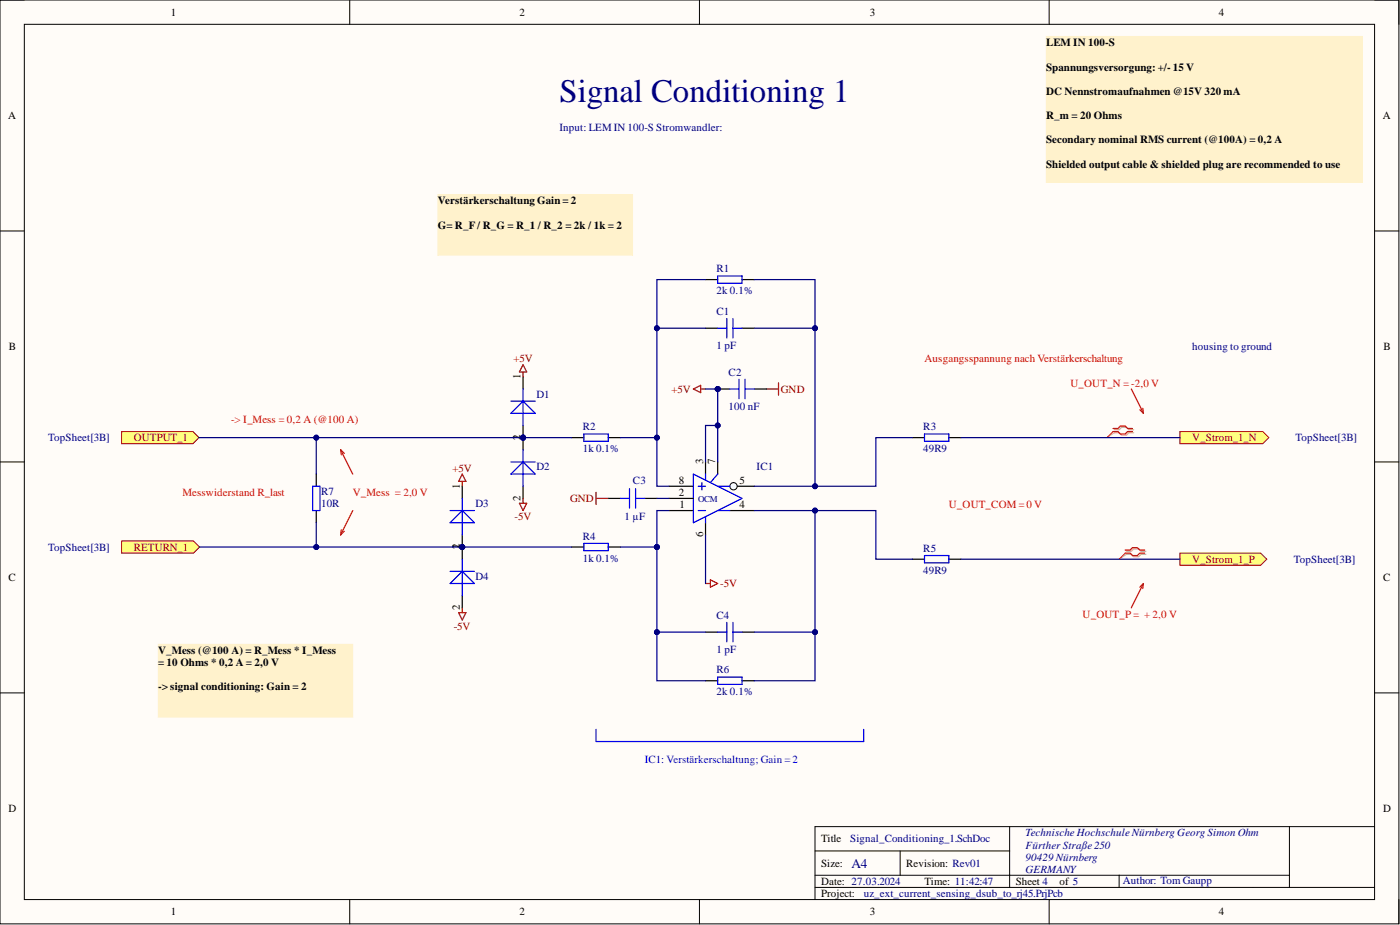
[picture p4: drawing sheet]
<svg xmlns="http://www.w3.org/2000/svg" width="292mm" height="193mm" viewBox="0 0 292 193" stroke-linecap="round" stroke-linejoin="round" font-family="sans-serif">
<defs><g id="words">
<text font-size="6.8" fill="#000080" x="116.7" y="21.3">Signal Conditioning 1</text>
<text font-size="2.8" fill="#000080" x="177.7" y="181">A4</text>
<g font-size="2.3">
<text x="35.6" y="3.3">1</text>
<text x="108.4" y="3.3">2</text>
<text x="181.5" y="3.3">3</text>
<text x="254.3" y="3.3">4</text>
<text x="218.3" y="9.6">LEM IN 100-S</text>
<text x="218.3" y="14.7">Spannungsversorgung: +/- 15 V</text>
<text x="218.3" y="19.8">DC Nennstromaufnahmen @15V 320 mA</text>
<text x="1.7" y="24.9">A</text>
<text x="218.3" y="24.9">R_m = 20 Ohms</text>
<text x="218.3" y="29.9">Secondary nominal RMS current (@100A) = 0,2 A</text>
<text x="288.5" y="24.9">A</text>
<text x="218.3" y="35">Shielded output cable &amp; shielded plug are recommended to use</text>
<text x="91.4" y="42.6">Verstärkerschaltung Gain = 2</text>
<text x="91.4" y="47.7">G= R_F/ R_G = R_1 / R_2 = 2k / 1k = 2</text>
<text x="1.9" y="73">B</text>
<text x="288.7" y="73">B</text>
<text x="108.6" y="79.1" transform="rotate(-90 108.6 79.1)">1</text>
<text x="108.6" y="91.8" transform="rotate(-90 108.6 91.8)">2</text>
<text x="108.6" y="91.8" transform="rotate(-90 108.6 91.8)">1</text>
<text x="95.9" y="101.9" transform="rotate(-90 95.9 101.9)">1</text>
<text x="141.6" y="100.9">8</text>
<text x="146.7" y="96.9" transform="rotate(-90 146.7 96.9)">3</text>
<text x="149.2" y="96.9" transform="rotate(-90 149.2 96.9)">7</text>
<text x="154.3" y="100.9">5</text>
<text x="108.6" y="104.5" transform="rotate(-90 108.6 104.5)">2</text>
<text x="141.6" y="103.5">2</text>
<text x="141.8" y="106">1</text>
<text x="154.3" y="106">4</text>
<text x="146.7" y="112.1" transform="rotate(-90 146.7 112.1)">6</text>
<text x="95.9" y="114.6" transform="rotate(-90 95.9 114.6)">2</text>
<text x="95.9" y="114.6" transform="rotate(-90 95.9 114.6)">1</text>
<text x="1.8" y="121.2">C</text>
<text x="288.6" y="121.2">C</text>
<text x="95.9" y="127.3" transform="rotate(-90 95.9 127.3)">2</text>
<text x="33" y="136.4">V_Mess (@100 A) = R_Mess * I_Mess</text>
<text x="33" y="139">= 10 Ohms * 0,2 A = 2,0 V</text>
<text x="33" y="144">-&gt; signal conditioning: Gain = 2</text>
<text x="1.8" y="169.4">D</text>
<text x="288.6" y="169.4">D</text>
<text x="171.3" y="175.7">Title</text>
<text x="171.3" y="180.8">Size:</text>
<text x="171.3" y="184.6">Date: 27.03.2024</text>
<text x="189.1" y="180.8">Revision: Rev01</text>
<text x="192.9" y="184.6">Time: 11:42:47</text>
<text x="211.9" y="184.6">Sheet 4</text>
<text x="221.1" y="184.6">of 5</text>
<text x="35.6" y="191">1</text>
<text x="108.4" y="191">2</text>
<text x="171.3" y="187.2">Project:</text>
<text x="181.5" y="191">3</text>
<text x="254.3" y="191">4</text>
</g>
<g font-size="2.3" fill="#000080">
<text x="116.7" y="27.4">Input: LEM IN 100-S Stromwandler:</text>
<text x="149.5" y="56.8">R1</text>
<text x="149.5" y="65.7">C1</text>
<text x="149.5" y="61.4">2k 0.1%</text>
<text x="149.5" y="72.8">1 pF</text>
<text x="248.7" y="73">housing to ground</text>
<text x="111.9" y="82.9">D1</text>
<text x="152" y="78.4">C2</text>
<text x="121.6" y="89.8">R2</text>
<text x="152" y="85.5">100 nF</text>
<text x="192.6" y="89.8">R3</text>
<text x="10.1" y="92.1">TopSheet[3B]</text>
<text x="121.6" y="94.3">1k 0.1%</text>
<text x="192.6" y="94.3">49R9</text>
<text x="270.3" y="92.1">TopSheet[3B]</text>
<text x="111.9" y="98.1">D2</text>
<text x="132.1" y="100.9">C3</text>
<text x="157.9" y="98.1">IC1</text>
<text x="67" y="103.2">R7</text>
<text x="67" y="105.8">10R</text>
<text x="99.2" y="105.8">D3</text>
<text x="121.6" y="112.6">R4</text>
<text x="130.3" y="108.5">1 µF</text>
<text x="10.1" y="114.9">TopSheet[3B]</text>
<text x="121.6" y="117.2">1k 0.1%</text>
<text x="192.6" y="115.1">R5</text>
<text x="192.6" y="119.7">49R9</text>
<text x="270" y="117.4">TopSheet[3B]</text>
<text x="99.2" y="121">D4</text>
<text x="149.5" y="129.1">C4</text>
<text x="149.5" y="136.2">1 pF</text>
<text x="149.5" y="140.5">R6</text>
<text x="149.5" y="145.1">2k 0.1%</text>
<text x="177.4" y="175.7">Signal_Conditioning_1.SchDoc</text>
<text x="214" y="177">Fürther Straße 250</text>
<text x="214" y="179.5">90429 Nürnberg</text>
<text x="214" y="174.5">Technische Hochschule Nürnberg Georg Simon Ohm</text>
<text x="214" y="182.1">GERMANY</text>
<text x="234.3" y="184.4">Author: Tom Gaupp</text>
<text x="180.2" y="187.2">uz_ext_current_sensing_dsub_to_rj45.PrjPcb</text>
</g>
<g font-size="2.3" fill="#800000">
<text x="107.1" y="75.6">+5V</text>
<text x="140.1" y="81.9">+5V</text>
<text x="162.9" y="81.9">GND</text>
<text x="27.9" y="92.1">OUTPUT_1</text>
<text x="248.7" y="92.1">V_Strom_1_N</text>
<text x="94.4" y="98.4">+5V</text>
<text x="118.9" y="104.7">GND</text>
<text x="107.4" y="108.5">-5V</text>
<text x="27.9" y="114.9">RETURN_1</text>
<text x="248.7" y="117.4">V_Strom_1_P</text>
<text x="150.3" y="122.5">-5V</text>
<text x="94.7" y="131.4">-5V</text>
</g>
<g font-size="2.3" fill="#f00">
<text x="192.9" y="75.6">Ausgangsspannung nach Verstärkerschaltung</text>
<text x="223.3" y="80.6">U_OUT_N = -2,0 V</text>
<text x="48.2" y="88.3">-&gt; I_Mess = 0,2 A (@100 A)</text>
<text x="38.1" y="103.5">Messwiderstand R_last</text>
<text x="73.6" y="103.5">V_Mess = 2,0 V</text>
<text x="198" y="106">U_OUT_COM = 0 V</text>
<text x="225.9" y="128.8">U_OUT_P = + 2,0 V</text>
</g>
<text font-size="2.3" fill="#00f" x="134.5" y="159.3">IC1: Verstärkerschaltung; Gain = 2</text>
<text font-size="1.9" fill="#000080" x="145.7" y="104.8">OCM</text>
</g></defs>
<path d="M0 0h291.9v192.7h-291.9z" fill-rule="evenodd" fill="#fffcf8"/>
<path d="M0 0h291.9v192.7h-291.9z" fill="none" stroke="#000" stroke-width=".21"/>
<path d="M5.1 5.1h281.7v182.6h-281.7z" fill-rule="evenodd" fill="#fffcf8"/>
<g fill="none" stroke="#000" stroke-width=".21">
<path d="M0 0h5.1M5.1 5.1h281.7v182.6h-281.7zM73 0v5.1M145.9 0v5.1M218.9 0v5.1M286.8 0h5.1v5.1M0 48.2h5.1M286.8 48.2h5.1M0 96.4h5.1M286.8 96.4h5.1M0 144.6h5.1M286.8 144.6h5.1"/>
<path d="M170 177.5h40.7M187.8 177.5v5.1M210.7 172.4v12.7M269 172.4v12.7M286.8 172.4h-116.8v15.3M73 187.7v5M145.9 187.7v5M170 185.1h116.8M170 182.6h99M218.9 187.7v5M233.5 182.6v2.5M291.9 187.7v5"/>
</g>
<path d="M25.4 90h14.8l1.3 1.3-1.3 1.3h-14.8z" fill-rule="evenodd" fill="#ffff80"/>
<path d="M25.4 90h14.8l1.3 1.3-1.3 1.3h-14.8z" fill="none" stroke="#800000" stroke-width=".21"/>
<path d="M25.4 112.9h15l1.2 1.2-1.2 1.3h-15z" fill-rule="evenodd" fill="#ffff80"/>
<path d="M25.4 112.9h15l1.2 1.2-1.2 1.3h-15z" fill="none" stroke="#800000" stroke-width=".21"/>
<path d="M246.2 90h17.3l1.2 1.3-1.2 1.3h-17.3z" fill-rule="evenodd" fill="#ffff80"/>
<path d="M246.2 90h17.3l1.2 1.3-1.2 1.3h-17.3z" fill="none" stroke="#800000" stroke-width=".21"/>
<path d="M246.2 115.4h16.8l1.3 1.3-1.3 1.2h-16.8z" fill-rule="evenodd" fill="#ffff80"/>
<path d="M246.2 115.4h16.8l1.3 1.3-1.3 1.2h-16.8z" fill="none" stroke="#800000" stroke-width=".21"/>
<path d="M232.5 89.6h1l.5-.5h1l.5 .5h1M232.5 90.3h1l.5 .5h1l.5-.5h1M235 115h1l.5-.5h1.1l.5 .5h1M235 115.6h1l.5 .5h1.1l.5-.5h1" fill="none" stroke="#d0a19e" stroke-width=".25"/>
<path d="M232.5 90.3l-1.5 1M235 115.6l-1.5 1.1" fill="none" stroke="#d0a19e" stroke-width=".21"/>
<path d="M232.2 89.4h1l.6-.5h1l.5 .5h1M232.2 90h1l.6 .5h1l.5-.5h1M236 81.2l2.6 5M237.8 85.5l.8 .7M238.4 85.2l.2 1M234.8 114.8h1l.5-.6h1l.5 .6h1M234.8 115.4h1l.5 .5h1l.5-.5h1" fill="none" stroke="#f00" stroke-width=".25"/>
<path d="M232.2 90l-1.2 1.3M234.8 115.4l-1.3 1.3" fill="none" stroke="#f00" stroke-width=".21"/>
<path d="M162.4 79.9v2.5M144.7 81.2l1.5-.8v1.5zM146.2 81.2h1M159.9 81.2h2.5M124.4 102.7v2.5M124.4 104h2.5" fill="none" stroke="#800000" stroke-width=".25"/>
<path d="M126.9 104h2.5M134.5 104h2.6" fill="none" stroke="#000" stroke-width=".25"/>
<path d="M129.4 104h1.9M131.3 101.9v4.1M132.6 104h1.9M132.6 101.9v4.1" fill="none" stroke="#00f" stroke-width=".25"/>
<circle cx="149.7" cy="81.2" r=".51" fill="#000080"/>
<circle cx="149.7" cy="81.2" r=".51" fill="none" stroke="#000080" stroke-width=".21"/>
<path d="M149.7 81.2h2.6" fill="none" stroke="#000" stroke-width=".25"/>
<circle cx="149.7" cy="81.2" r=".51" fill="#000080"/>
<circle cx="149.7" cy="81.2" r=".51" fill="none" stroke="#000080" stroke-width=".21"/>
<path d="M147.2 96.4v2.5M157.4 81.2h2.5M139.6 101.4h5.1M139.6 106.5h5.1M147.2 109v2.6M152.3 101.4h5.1M152.3 106.5h5.1" fill="none" stroke="#000" stroke-width=".25"/>
<path d="M154.2 79.1v4.1M155.5 79.1v4.1M144.7 98.9l10.1 5.1-10.1 5zM147.2 98.9v1.3M152.3 81.2h1.9M155.5 81.2h1.9M145.7 106.5h1.5M145.7 101.4h1.5M146.4 100.7v1.5M147.2 107.8v1.2" fill="none" stroke="#00f" stroke-width=".25"/>
<circle cx="153" cy="101.4" r=".76" fill="#f8fcff"/>
<circle cx="153" cy="101.4" r=".76" fill="none" stroke="#000" stroke-width=".21"/>
<g fill="none" stroke="#00f" stroke-width=".25">
<path d="M149.7 68.5h1.9M151.6 66.4v4.1M152.9 68.5h1.9M152.9 66.4v4.1M121.8 90.5h5.1v1.6h-5.1zM149.7 98.9l-1.5 1.8M192.9 90.5h5.1v1.6h-5.1zM121.8 113.4h5.1v1.5h-5.1zM149.7 101.4h2.6M149.7 106.5h2.6M192.9 115.9h5.1v1.5h-5.1zM149.7 131.9h1.9"/>
<path d="M151.6 129.8v4.1M152.9 129.8v4.1M152.9 131.9h1.9"/>
</g>
<g fill="none" stroke="#000" stroke-width=".25">
<path d="M147.2 68.5h2.5M154.8 68.5h2.6M119.3 91.3h2.5M126.9 91.3h2.5M149.7 96.4v2.5M190.4 91.3h2.5M198 91.3h2.5M119.3 114.1h2.5M126.9 114.1h2.5M139.6 104h5.1M190.4 116.7h2.5M198 116.7h2.5"/>
<path d="M147.2 131.9h2.5M154.8 131.9h2.6"/>
</g>
<path d="M238.6 121.7l-2.6 5.1M238.6 121.7l-.8 .8M238.6 121.7l-.2 1.1" fill="none" stroke="#f00" stroke-width=".25"/>
<path d="M147.2 121.7h1M148.2 121l1.5 .7-1.5 .8z" fill="none" stroke="#800000" stroke-width=".25"/>
<path d="M218.3 7.6h66v30.4h-66z" fill-rule="evenodd" fill="#fff2cc"/>
<path d="M218.3 7.6h66v30.4h-66z" fill="none" stroke="#fff2cc" stroke-width=".21"/>
<path d="M71.1 93.8l2.5 5.1M71.1 93.8l.1 1.1M71.1 93.8l.7 .8M71.2 110.5l-.1 1.1M71.8 110.8l-.7 .8M73.6 106.5l-2.5 5.1" fill="none" stroke="#f00" stroke-width=".25"/>
<path d="M33 134.4h40.6v15.2h-40.6z" fill-rule="evenodd" fill="#fff2cc"/>
<path d="M33 134.4h40.6v15.2h-40.6z" fill="none" stroke="#fff2cc" stroke-width=".21"/>
<circle cx="109.1" cy="91.3" r=".51" fill="#000080"/>
<circle cx="109.1" cy="91.3" r=".51" fill="none" stroke="#000080" stroke-width=".21"/>
<path d="M109.1 78.6v2.6M109.1 88.8v2.5" fill="none" stroke="#000" stroke-width=".25"/>
<circle cx="109.1" cy="91.3" r=".51" fill="#000080"/>
<circle cx="109.1" cy="91.3" r=".51" fill="none" stroke="#000080" stroke-width=".21"/>
<path d="M106.6 83.7h5.1M106.6 86.2l2.5-2.5 2.6 2.5zM109.1 81.2v7.6" fill="none" stroke="#00f" stroke-width=".25"/>
<circle cx="96.4" cy="114.1" r=".51" fill="#000080"/>
<circle cx="96.4" cy="114.1" r=".51" fill="none" stroke="#000080" stroke-width=".21"/>
<path d="M96.4 101.4v2.6M96.4 111.6v2.5" fill="none" stroke="#000" stroke-width=".25"/>
<circle cx="96.4" cy="114.1" r=".51" fill="#000080"/>
<circle cx="96.4" cy="114.1" r=".51" fill="none" stroke="#000080" stroke-width=".21"/>
<path d="M93.9 106.5h5.1M93.9 109l2.5-2.5 2.6 2.5zM96.4 104v7.6" fill="none" stroke="#00f" stroke-width=".25"/>
<path d="M109.1 76.1l.8 1.5h-1.5zM109.1 77.6v1M96.4 98.9l.8 1.5h-1.5zM96.4 100.4v1" fill="none" stroke="#800000" stroke-width=".25"/>
<circle cx="109.1" cy="91.3" r=".51" fill="#000080"/>
<circle cx="109.1" cy="91.3" r=".51" fill="none" stroke="#000080" stroke-width=".21"/>
<path d="M109.1 91.3v2.5" fill="none" stroke="#000" stroke-width=".25"/>
<circle cx="109.1" cy="91.3" r=".51" fill="#000080"/>
<circle cx="109.1" cy="91.3" r=".51" fill="none" stroke="#000080" stroke-width=".21"/>
<path d="M109.1 101.4v2.6" fill="none" stroke="#000" stroke-width=".25"/>
<path d="M106.6 96.4h5.1M106.6 98.9l2.5-2.5 2.6 2.5zM109.1 93.8v7.6" fill="none" stroke="#00f" stroke-width=".25"/>
<circle cx="96.4" cy="114.1" r=".51" fill="#000080"/>
<circle cx="96.4" cy="114.1" r=".51" fill="none" stroke="#000080" stroke-width=".21"/>
<path d="M96.4 114.1v2.6" fill="none" stroke="#000" stroke-width=".25"/>
<circle cx="96.4" cy="114.1" r=".51" fill="#000080"/>
<circle cx="96.4" cy="114.1" r=".51" fill="none" stroke="#000080" stroke-width=".21"/>
<path d="M147.2 58.3h2.5M154.8 58.3h2.6M66 98.9v2.5M66 106.5v2.5M96.4 124.3v2.5M147.2 142h2.5M154.8 142h2.6" fill="none" stroke="#000" stroke-width=".25"/>
<path d="M149.7 57.6h5.1v1.5h-5.1zM65.2 101.4h1.5v5.1h-1.5zM93.9 119.2h5.1M96.4 116.7v7.6M93.9 121.7l2.5-2.5 2.6 2.5zM124.4 152.2v2.5h55.8v-2.5M149.7 141.3h5.1v1.5h-5.1z" fill="none" stroke="#00f" stroke-width=".25"/>
<path d="M108.4 105h1.5l-.8 1.5zM109.1 104v1M95.7 127.8h1.5l-.8 1.5zM96.4 126.8v1" fill="none" stroke="#800000" stroke-width=".25"/>
<path d="M91.4 40.6h40.6v12.7h-40.6z" fill-rule="evenodd" fill="#fff2cc"/>
<path d="M91.4 40.6h40.6v12.7h-40.6z" fill="none" stroke="#fff2cc" stroke-width=".21"/>
<path d="M129.4 91.3h7.7M200.5 91.3h45.7M137.1 104h2.5M200.5 116.7h45.7" fill="none" stroke="#000080" stroke-width=".25"/>
<circle cx="137.1" cy="91.3" r=".51" fill="#000080"/>
<circle cx="137.1" cy="91.3" r=".51" fill="none" stroke="#000080" stroke-width=".21"/>
<path d="M129.4 114.1h7.7" fill="none" stroke="#000080" stroke-width=".25"/>
<circle cx="137.1" cy="114.1" r=".51" fill="#000080"/>
<circle cx="137.1" cy="114.1" r=".51" fill="none" stroke="#000080" stroke-width=".21"/>
<path d="M139.6 106.5h-2.5v7.6M147.2 111.6v10.1" fill="none" stroke="#000080" stroke-width=".25"/>
<circle cx="137.1" cy="114.1" r=".51" fill="#000080"/>
<circle cx="137.1" cy="114.1" r=".51" fill="none" stroke="#000080" stroke-width=".21"/>
<path d="M137.1 68.5h10.1" fill="none" stroke="#000080" stroke-width=".25"/>
<circle cx="137.1" cy="68.5" r=".51" fill="#000080"/>
<circle cx="137.1" cy="68.5" r=".51" fill="none" stroke="#000080" stroke-width=".21"/>
<path d="M157.4 68.5h12.6" fill="none" stroke="#000080" stroke-width=".25"/>
<circle cx="170" cy="68.5" r=".51" fill="#000080"/>
<circle cx="170" cy="68.5" r=".51" fill="none" stroke="#000080" stroke-width=".21"/>
<path d="M137.1 131.9h10.1" fill="none" stroke="#000080" stroke-width=".25"/>
<circle cx="137.1" cy="131.9" r=".51" fill="#000080"/>
<circle cx="137.1" cy="131.9" r=".51" fill="none" stroke="#000080" stroke-width=".21"/>
<path d="M157.4 131.9h12.6" fill="none" stroke="#000080" stroke-width=".25"/>
<circle cx="170" cy="131.9" r=".51" fill="#000080"/>
<circle cx="170" cy="131.9" r=".51" fill="none" stroke="#000080" stroke-width=".21"/>
<path d="M66 109v5.1" fill="none" stroke="#000080" stroke-width=".25"/>
<circle cx="66" cy="114.1" r=".51" fill="#000080"/>
<circle cx="66" cy="114.1" r=".51" fill="none" stroke="#000080" stroke-width=".21"/>
<path d="M66 91.3v7.6" fill="none" stroke="#000080" stroke-width=".25"/>
<circle cx="66" cy="91.3" r=".51" fill="#000080"/>
<circle cx="66" cy="91.3" r=".51" fill="none" stroke="#000080" stroke-width=".21"/>
<path d="M41.6 114.1h77.7" fill="none" stroke="#000080" stroke-width=".25"/>
<circle cx="66" cy="114.1" r=".51" fill="#000080"/>
<circle cx="66" cy="114.1" r=".51" fill="none" stroke="#000080" stroke-width=".21"/>
<circle cx="96.4" cy="114.1" r=".51" fill="#000080"/>
<circle cx="96.4" cy="114.1" r=".51" fill="none" stroke="#000080" stroke-width=".21"/>
<path d="M137.1 114.1v27.9h10.1" fill="none" stroke="#000080" stroke-width=".25"/>
<circle cx="137.1" cy="131.9" r=".51" fill="#000080"/>
<circle cx="137.1" cy="131.9" r=".51" fill="none" stroke="#000080" stroke-width=".21"/>
<circle cx="137.1" cy="114.1" r=".51" fill="#000080"/>
<circle cx="137.1" cy="114.1" r=".51" fill="none" stroke="#000080" stroke-width=".21"/>
<path d="M147.2 58.3h-10.1v43.1h2.5" fill="none" stroke="#000080" stroke-width=".25"/>
<circle cx="137.1" cy="68.5" r=".51" fill="#000080"/>
<circle cx="137.1" cy="68.5" r=".51" fill="none" stroke="#000080" stroke-width=".21"/>
<circle cx="137.1" cy="91.3" r=".51" fill="#000080"/>
<circle cx="137.1" cy="91.3" r=".51" fill="none" stroke="#000080" stroke-width=".21"/>
<path d="M170 106.5v35.5h-12.6" fill="none" stroke="#000080" stroke-width=".25"/>
<circle cx="170" cy="131.9" r=".51" fill="#000080"/>
<circle cx="170" cy="131.9" r=".51" fill="none" stroke="#000080" stroke-width=".21"/>
<circle cx="170" cy="106.5" r=".51" fill="#000080"/>
<circle cx="170" cy="106.5" r=".51" fill="none" stroke="#000080" stroke-width=".21"/>
<path d="M157.4 106.5h25.3v10.2h7.7" fill="none" stroke="#000080" stroke-width=".25"/>
<circle cx="170" cy="106.5" r=".51" fill="#000080"/>
<circle cx="170" cy="106.5" r=".51" fill="none" stroke="#000080" stroke-width=".21"/>
<path d="M190.4 91.3h-7.7v10.1h-25.3" fill="none" stroke="#000080" stroke-width=".25"/>
<circle cx="170" cy="101.4" r=".51" fill="#000080"/>
<circle cx="170" cy="101.4" r=".51" fill="none" stroke="#000080" stroke-width=".21"/>
<path d="M157.4 58.3h12.6v43.1" fill="none" stroke="#000080" stroke-width=".25"/>
<circle cx="170" cy="101.4" r=".51" fill="#000080"/>
<circle cx="170" cy="101.4" r=".51" fill="none" stroke="#000080" stroke-width=".21"/>
<circle cx="170" cy="68.5" r=".51" fill="#000080"/>
<circle cx="170" cy="68.5" r=".51" fill="none" stroke="#000080" stroke-width=".21"/>
<path d="M41.5 91.3h77.8" fill="none" stroke="#000080" stroke-width=".25"/>
<circle cx="66" cy="91.3" r=".51" fill="#000080"/>
<circle cx="66" cy="91.3" r=".51" fill="none" stroke="#000080" stroke-width=".21"/>
<circle cx="109.1" cy="91.3" r=".51" fill="#000080"/>
<circle cx="109.1" cy="91.3" r=".51" fill="none" stroke="#000080" stroke-width=".21"/>
<path d="M147.2 96.4v-7.6h2.5v7.6" fill="none" stroke="#000080" stroke-width=".25"/>
<circle cx="149.7" cy="88.8" r=".51" fill="#000080"/>
<circle cx="149.7" cy="88.8" r=".51" fill="none" stroke="#000080" stroke-width=".21"/>
<path d="M147.2 81.2h2.5" fill="none" stroke="#000080" stroke-width=".25"/>
<circle cx="149.7" cy="81.2" r=".51" fill="#000080"/>
<circle cx="149.7" cy="81.2" r=".51" fill="none" stroke="#000080" stroke-width=".21"/>
<path d="M149.7 81.2v7.6" fill="none" stroke="#000080" stroke-width=".25"/>
<circle cx="149.7" cy="88.8" r=".51" fill="#000080"/>
<circle cx="149.7" cy="88.8" r=".51" fill="none" stroke="#000080" stroke-width=".21"/>
<circle cx="149.7" cy="81.2" r=".51" fill="#000080"/>
<circle cx="149.7" cy="81.2" r=".51" fill="none" stroke="#000080" stroke-width=".21"/>
<use href="#words"/>
</svg>
